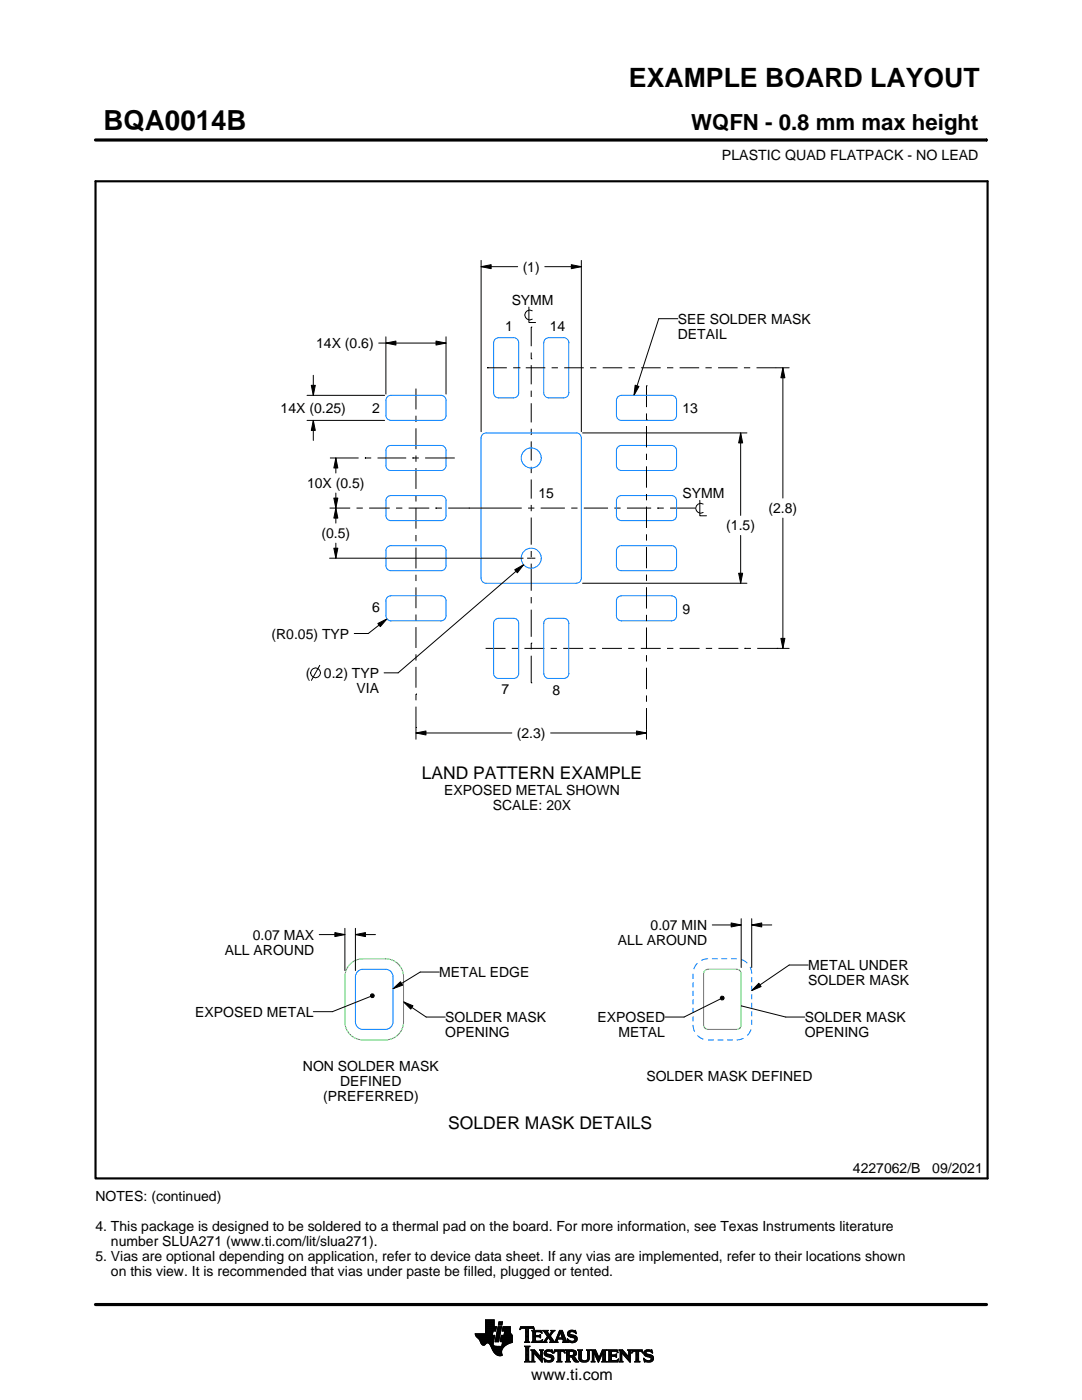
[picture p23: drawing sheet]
<svg xmlns="http://www.w3.org/2000/svg" width="216mm" height="279mm" viewBox="0 0 216 279" stroke-linecap="round" stroke-linejoin="round" font-family="sans-serif">
<defs><g id="words">
<text font-size="5.5" x="20.6" y="26">BQA0014B</text>
<text font-size="5.3" x="125.5" y="17.4">EXAMPLE BOARD LAYOUT</text>
<text font-size="4.4" x="137.9" y="26">WQFN - 0.8 mm max height</text>
<g font-size="3.5">
<text x="84.2" y="155.6">LAND PATTERN EXAMPLE</text>
<text x="89.4" y="225.3">SOLDER MASK DETAILS</text>
</g>
<text font-size="3.2" x="106" y="275.3">www.ti.com</text>
<g font-size="2.8">
<text x="144.1" y="32">PLASTIC QUAD FLATPACK - NO LEAD</text>
<text x="104.3" y="54.2">(1)</text>
<text x="102.1" y="60.9">SYMM</text>
<text x="135.3" y="64.6">SEE SOLDER MASK</text>
<text x="63.1" y="69.5">14X (0.6)</text>
<text x="100.8" y="66.1">1</text>
<text x="109.7" y="66.1">14</text>
<text x="135.3" y="67.6">DETAIL</text>
<text x="56" y="82.4">14X (0.25)</text>
<text x="74.3" y="82.3">2</text>
<text x="136.2" y="82.4">13</text>
<text x="61.3" y="97.4">10X (0.5)</text>
<text x="107.4" y="99.5">15</text>
<text x="136.2" y="99.4">SYMM</text>
<text x="64.1" y="107.4">(0.5)</text>
<text x="144.9" y="105.9">(1.5)</text>
<text x="153.3" y="102.4">(2.8)</text>
<text x="74.3" y="122.2">6</text>
<text x="136.2" y="122.5">9</text>
<text x="54.2" y="127.4">(R0.05) TYP</text>
<text x="61" y="135.3">(</text>
<text x="64.6" y="135.3">0.2) TYP</text>
<text x="71.2" y="138.3">VIA</text>
<text x="100.1" y="138.5">7</text>
<text x="110.2" y="138.6">8</text>
<text x="103.1" y="147.3">(2.3)</text>
<text x="88.6" y="158.7">EXPOSED METAL SHOWN</text>
<text x="98.3" y="161.7">SCALE: 20X</text>
<text x="129.8" y="185.6">0.07 MIN</text>
<text x="44.9" y="190.5">ALL AROUND</text>
<text x="50.5" y="187.5">0.07 MAX</text>
<text x="123.3" y="188.6">ALL AROUND</text>
<text x="87.7" y="195">METAL EDGE</text>
<text x="161.3" y="193.6">METAL UNDER</text>
<text x="161.3" y="196.6">SOLDER MASK</text>
<text x="39" y="202.9">EXPOSED METAL</text>
<text x="88.8" y="204">SOLDER MASK</text>
<text x="119.2" y="204">EXPOSED</text>
<text x="160.6" y="204">SOLDER MASK</text>
<text x="88.8" y="207">OPENING</text>
<text x="123.4" y="207">METAL</text>
<text x="160.6" y="207">OPENING</text>
<text x="60.4" y="213.7">NON SOLDER MASK</text>
<text x="129" y="215.7">SOLDER MASK DEFINED</text>
<text x="64.5" y="219.7">(PREFERRED)</text>
<text x="67.9" y="216.7">DEFINED</text>
<text x="19" y="239.7">NOTES: (continued)</text>
<text x="170.2" y="234.2">4227062/B</text>
<text x="186" y="234.2">09/2021</text>
<text x="19" y="245.7">4. This package is designed to be soldered to a thermal pad on the board. For more information, see Texas Instruments literature</text>
<text x="19" y="251.7">5. Vias are optional depending on application, refer to device data sheet. If any vias are implemented, refer to their locations shown</text>
<text x="22.1" y="248.7">number SLUA271 (www.ti.com/lit/slua271).</text>
<text x="22.1" y="254.7">on this view. It is recommended that vias under paste be filled, plugged or tented.</text>
</g>
</g></defs>
<g fill="none" stroke="#000" stroke-width=".2">
<path d="M19.1 27.9h177.7M196.8 27.7v.5M96 53.2l2-.4v.8zM96 52v34.1M96 53.2h7.3M108.7 53.2h7.3M114 52.8l2 .4-2 .4zM116 52v34.1M61.3 78.9h15.5M62.1 76.9h.8l-.4 2zM62.5 74.9v4M75.6 68.5h13.4"/>
<path d="M77 68.5l2-.4v.8zM77 67.2v11.5M83 77.5v4.2M87 68.1l2 .4-2 .4zM89 67.2v11.5M97.2 73.4h.1M97.2 73.4h3.9M102.4 73.4h1.3M103.7 73.4h.1M104.9 73.4h3.9M105.5 61.3v3.1h1.4M106 71.6h.1"/>
<path d="M106 65.3h.1M106 65.3v3.8M106 70.4v1.2M106 72.9v3.8M106 78v1.2M106.2 62a.98 .98 0 0 0-1.5 .9 .98 .98 0 0 0 1.5 .8M110.1 73.4h1.2M112.6 73.4h3.9M117.7 73.4h1.3M120.3 73.4h3.9M125.4 73.4h1.3M126.7 76.9l.8 .2-1 1.8z"/>
<path d="M127.9 73.4h3.9M129 77h.1M129 77v4.2M133.1 73.4h1.2M135.3 63.6h-3.8l-5 15.3M135.6 73.4h3.9M140.8 73.4h1.2M143.3 73.4h3.9M148.4 73.4h1.3M151 73.4h6.5M156.2 73.4l.4 2h-.8zM156.2 73.4v26"/>
<path d="M61.3 83.9h15.5M62.5 83.9l.4 2h-.8zM62.5 83.9v4M65.8 91.4h5.8M66.6 99.4h.8l-.4 2zM67 91.4l.4 2h-.8zM67 91.4v3M67 98.4v6M72.8 91.4h.1M72.8 91.4h1.3M75.3 91.4h5.8M82.3 91.4h.1"/>
<path d="M82.3 91.4h1.3M83 83v1.2M83 85.5v4.1M83 90.9v1.3M83 93.4v4.2M83 98.8v1.3M84.8 91.4h5.7M90.5 91.4h.1M106 80.5v3.8M106 85.6v1.2M106 88.1v3.8M106 93.2v1.2"/>
<path d="M106 95.7v3.8M116.3 86.4h32.7M129 83.8h.1M129 82.5v1.3M129 85v4.3M129 90.5v1.3M129 93.1v4.2M129 98.6v1.2M139.6 99.9v3h1.4M147.8 86.4l.4 2h-.8zM147.8 86.4v16.5M65.8 111.4h38.6"/>
<path d="M65.8 101.4h4.1M66.6 109.4h.8l-.4 2zM67 101.4l.4 2h-.8zM67 108.4v3M71.1 101.4h1.3M73.7 101.4h4.1M79 101.4h1.3M81.5 101.4h4.2M83 101.4v4.1M83 106.8v1.2M83 109.3v4.1M83 114.7v1.3"/>
<path d="M83 117.2v4.2M86.9 101.4h.1M86.9 101.4h1.3M89.4 101.4h14.7M93.5 101.4h.1M102.7 113.7l1.8-1-1.3 1.6zM104.5 112.7l-25.1 21.6h-2.8M105.2 111.4h1.6M105.4 101.4h1.2M106 100.8v1.2M106 103.3v5.4M106 110v1.2"/>
<path d="M106 112.5v5.4M106 119.2v1.2M107.9 101.4h4.8M114 101.4h1.2M116.3 116.4h32.7M116.5 101.4h4.8M122.6 101.4h1.2M125.1 101.4h4.8M129 101.1v4.3M129 106.6v1.3M129 109.1v4.3M129 114.7v1.2"/>
<path d="M129 117.2v4.3M131.2 101.4h.1M131.2 101.4h1.2M133.7 101.4h4.8M138.5 101.4h.1M140.3 100.6a.98 .98 0 0 0-1.5 .8 .98 .98 0 0 0 1.5 .9M147.4 114.4h.8l-.4 2zM147.8 106.9v9.5M156.2 103.4v26M63.8 132.8l-1.7 3M75.4 124.4l1.8-.9-1.3 1.6zM77.2 123.5l-3.7 2.9h-2.8"/>
<path d="M83 138.5h.1M83 122.6v1.3M83 125.2v4.1M83 130.6v1.2M83 133.1v4.1M83 138.5v1.3M96.9 129.4h4M102.1 129.4h1.3M104.6 129.4h4M106 128.3h.1M106 136.3h.1M106 121.7v5.4"/>
<path d="M106 128.3v1.3M106 130.9v5.4M109.9 129.4h1.2M112.4 129.4h4M117.6 129.4h1.3M120.1 129.4h4M125.4 129.4h1.2M127.9 129.4h3.9M129 122.7v1.3M129 125.2v4.3M129 130.7v1.3M129 133.3v4.2"/>
<path d="M129 138.8v1.2M133.1 129.4h1.3M135.6 129.4h4M140.8 129.4h1.3M143.4 129.4h3.9M148.6 129.4h.1M148.6 129.4h1.2M151.1 129.4h6.4M155.1 129.4h.1M155.8 127.4h.8l-.4 2zM83 146.3l2-.4v.8zM83 145.2h.1"/>
<path d="M83 141v6.5M83 146.3h19.1M109.9 146.3h19.1M127 145.9l2 .4-2 .4zM129 141.3v6.2M63.7 186.5h5.1M66.8 186.1l2 .4-2 .4zM68.8 185.3v8.4M70.9 186.5l2-.4v.8zM70.9 185.3v8.4M70.9 186.5h4M73.9 198.9l-7.6 3h-3.8"/>
<path d="M73.9 198.5l.3-.2 .3 .1 .2 .3-.2 .3-.3 .1-.3-.2zM78.4 197.3l1.5-1.4 .4 .7zM80.5 199.9l1.9 .8-.4 .7zM80.5 199.9l4.5 3.1h3.8M87.7 194h-3.8l-5.5 3.3M142.1 184.6h5.8M143.7 199l.3-.2 .4 .1 .1 .3-.1 .3-.4 .1-.3-.2zM143.8 199.4l-7.3 3.6h-3.8M145.9 184.2l2 .4-2 .4zM147.9 183.3v9.8M150 184.6l2-.4v.8zM150 184.6h4"/>
<path d="M150 183.3v9.8M151.4 196.2l.5 .7-1.9 .8zM161.3 192.6h-3.8l-7.5 5.1M147.9 200.7l8.9 2.3h3.8M94.8 266.2h3.5M94.8 266.3h3.5M94.9 266.4h3.3M94.9 266.5h3.8l-.2 1.2M94.9 266.5h3.8M95 266.6h3.7M95 266.7h3.7M95.1 266.8h3.6"/>
<path d="M95.2 266.9h3.4M95.3 267h3.3M95.4 267.1h3.2M95.5 267.2h3.1M95.6 267.3h3M95.7 267.4h2.8M95.7 267.5h2.8M95.8 267.6h2.7M95.8 267.7h2.7M95.9 267.8h2.6M95.9 267.9h2.5M95.9 268h2.5"/>
<path d="M96 268h1.1M96 268.1h1M96.1 268.2h.8M96.1 268.3h.7M96.2 268.4h.6M96.3 268.4h.4M96.9 266.1h1.4M96.9 266h1.4M96.9 265.9h1.4M96.9 265.8h1.5M96.9 265.7h1.5M96.9 264.7l2.2 .1-.2 .9h-.5l-.2 .8"/>
<path d="M96.9 265.6h2M96.9 265.5h2M96.9 265.4h2M96.9 265.3h2.1M96.9 265.2h2.1M96.9 265.1h2.1M96.9 265h2.1M96.9 264.9h2.1M96.9 264.8h2.2M96.9 264.6h1.7M96.9 264.5h1.7M96.9 264.4h1.7"/>
<path d="M96.9 264.3h1.7M96.9 264.2h1.7M96.9 264.1h1.7M96.9 264h1.7M96.9 263.9h1.7M96.9 263.8h1.7M96.9 263.7h1.7M96.9 263.6h1.7M96.9 263.5h1.7M96.9 263.4h1.7M97.5 268h.9M97.6 268.1h.8"/>
<path d="M97.7 268.2h.7M97.7 268.3h.7M97.8 268.4h.6M97.9 268.5h.6M97.9 268.6h.7M98 268.7h1.1M98 268.8h2.6M98 268.8h2.5M98.1 268.9h2.3M98.1 269h2.3M98.1 269.1h2.2M98.2 269.2h2.1"/>
<path d="M98.2 269.2h2M98.2 269.3h2M98.3 269.4h1.9M98.3 269.5h1.8M98.4 269.6h1.7M98.4 268v.4l.3 .2 2 .1M98.5 269.7h1.6M98.5 267.7l-.1 .3M98.5 269.8h1.6M98.6 269.9h1.5M98.6 264.8v-1.4h-1.7v2.8h-2.1l.1 .3 .7 .8 .7 1.1 .3 .1 .6-.5 .4 .1 1 1.8 .8 .6h.8l-.1-1 .8-1M98.6 270h1.5"/>
<path d="M98.7 270h1.4M98.8 270.1h1.3M98.8 267.7h.7M98.8 267.6h.7M98.8 267.5h.7M98.9 270.2h1.2M98.9 267.4h.7M98.9 267.3h.7M98.9 267.2h.7M98.9 267.1h.7M98.9 267h.7M98.9 270.3h1.3"/>
<path d="M99 266.9h.6M99 266.9h.7M99 266.8h.7M99 266.7h.7M99 266.6h.7M99 266.5h.7M99.1 270.4h1.1M99.1 266.4h.7M99.1 266.3h.7M99.1 266.2h.7M99.1 266.1h.7M99.1 266h.7"/>
<path d="M99.2 265.9h.7M99.2 265.8h.7M99.2 270.4h1M99.2 265.7h.7M99.2 265.6h.7M99.2 265.5h.7M99.3 265.4h.6M99.3 265.4h.7M99.3 265.3h.7M99.3 265.2h.7M99.3 265.1h.7M99.3 265h.7"/>
<path d="M99.4 270.5h.8M99.4 264.9h.7M99.4 264.8h.7M99.4 264.8h.7l-.6 3h-.7zM99.4 264.5l.2-.7h.7l-.2 .7h-.7M99.5 264.4h.6M99.5 264.3h.7M99.5 264.2h.7M99.5 264.1h.7M99.5 264h.7M99.5 263.9h.7M99.6 263.8h.7"/>
<path d="M99.8 270.6h.1M99.8 267.7h2.4M99.8 267.6h2.4M99.8 267.5h2.4M99.9 267.4h2.3M99.9 267.3h2.3M99.9 267.2h2.3M99.9 267.1h2.3M99.9 267h2.3M99.9 266.9h2.3M100 266.9h2.2M100 266.8h2.2"/>
<path d="M100 266.7h2.2M100 266.6h2.2M100 266.5h2.2M100.1 268.6h.7M100.2 268.5h.7M100.2 268.4h.8M100.2 268.4h.9M100.2 268.3h1M100.2 268.2h1.2M100.2 265.6h1.6M100.2 268.1h1.4M100.2 265.5h1.6"/>
<path d="M100.2 268h1.6M100.3 265.4h1.5M100.3 268h1.7M100.3 267.9h1.9M100.3 265.3h1.5M100.3 267.8h1.9M100.3 265.2h1.5M100.3 265.1h1.5M100.3 265h1.5M100.4 264.9h1.4M100.4 264.8h1.4M100.6 266.5l.1-.8h-.5l.2-.9h1.4l.1 1.1 .3 .6v1.4l-1.3 .6"/>
<path d="M100.6 266.4h1.5M100.6 266.3h1.4M100.6 266.2h1.4M100.6 266.1h1.3M100.7 266h1.2M100.7 265.9h1.2M100.7 265.8h1.1M100.7 265.7h1.1M102.2 266.5h-2.2l-.2 1.1 .5 .2-.2 .9M103.7 265.3h.1M103.8 265.2h.2M103.8 265h2.8"/>
<path d="M103.8 264.9h2.7M103.9 264.8h2.6M104.7 267.8h1M104.7 271.8h1.1M104.7 268.7h1M104.8 267.7h.7M104.8 271.7h.8M104.9 265.2h.6M104.9 268.9h.6M104.9 267.6h.6M104.9 267.5l-.2 .3M104.9 267.5h.6"/>
<path d="M104.9 267.4h.6M104.9 267.3h.6M104.9 267.2h.6M104.9 267.1h.6M104.9 267h.6M104.9 266.8h.6M104.9 266.7h.6M104.9 266.6h.6M104.9 266.5h.6M104.9 266.4h.6M104.9 266.3h.6M104.9 266.2h.6"/>
<path d="M104.9 266.1h.6M104.9 265.9h.6M104.9 265.8h.6M104.9 265.7h.6M104.9 265.6h.6M104.9 265.5h.6M104.9 265.4h.6M104.9 265.3h.6M104.9 271.5h.6M104.9 269h.6M104.9 271.4h.6M104.9 271.4v-2.4l-.2-.4h1.1l-.3 .4v2.4"/>
<path d="M104.9 271.4l-.2 .4h1.1l-.3-.4M104.9 271.3h.6M104.9 271.2h.6M104.9 271.1h.6M104.9 271h.6M104.9 270.9h.6M104.9 270.8h.6M104.9 270.6h.6M104.9 270.5h.6M104.9 270.4h.6M104.9 270.3h.6M104.9 270.2h.6"/>
<path d="M104.9 270.1h.6M104.9 270h.6M104.9 269.9h.6M104.9 269.8h.6M104.9 269.6h.6M104.9 269.5h.6M104.9 269.4h.6M104.9 269.3h.6M104.9 269.2h.6M104.9 269.1h.6M105.5 267.5l.2 .3M105.5 267.5v-2.3l.7-.1 .4 .3-.1-.6h-2.6l-.1 .6 .4-.3 .7 .1v2.3"/>
<path d="M105.7 267.8h-1M105.9 271.8h.8M105.9 269.4h.8M106.1 269.5h.7M106.1 267.8h2M106.1 271.7h.5M106.2 269.6h.7M106.2 271.5h.3M106.2 265.6h1.8M106.2 269.8h.8M106.2 271.4h.3M106.2 271.4l-.3 .4h.8l-.2-.4"/>
<path d="M106.2 271.3h.3M106.2 271.2h.3M106.2 271.1h.3M106.2 271h.3M106.2 270.9h.3M106.2 270.8h.3M106.2 270.6h.3M106.2 270.5h.3M106.2 270.4h.3M106.2 270.3h.3M106.2 270.2h.3M106.2 270.1h.3"/>
<path d="M106.2 270h1M106.2 269.9h.9M106.2 269.8v1.6M106.2 269.8l-.3-.4h.8l1.2 1.4M106.3 267.7h1.8M106.3 265.7h1.8M106.3 267.6h.6M106.3 265.8h.6M106.3 267.5l-.2 .3M106.3 267.5h.5M106.3 267.4h.5M106.3 267.3h.5"/>
<path d="M106.3 267.2h.5M106.3 267.1h.5M106.3 267h.5M106.3 266.8h.5M106.3 266.7h1.6M106.3 266.6h1.6M106.3 266.5h.5M106.3 266.4h.5M106.3 266.3h.5M106.3 266.2h.5M106.3 266.1h.5M106.3 265.9h.5"/>
<path d="M106.4 265.2h.2M106.5 270h.1M106.5 270v1.4M106.5 265.3h.1M106.6 270.1h.7M106.7 270.2h.7M106.8 270.3h.7M106.8 265.9l.2-.1h.6l.6 .2-.2-.5h-1.9l.2 .3v1.7M106.8 265.9v.6h.8l.3-.2v.7M106.9 270.4h.7M107 270.5h.7M107.1 270.6h.7"/>
<path d="M107.2 270.8h1M107.3 270.9h.9M107.4 271h.8M107.5 271.1h.7M107.6 271.2h.6M107.6 266.5h.3M107.7 271.3h.5M107.7 269.4h.7M107.7 266.8h.2M107.7 267.6h.5M107.8 266.4h.1M107.8 271.4h.4"/>
<path d="M107.8 267h.1M107.8 265.8h.3M107.8 269.5h.5M107.9 271.5h.3M107.9 269.6h.3M107.9 267l-.3-.2h-.8l.1 .8h.9l.5-.2M107.9 269.8h.3M107.9 270.6h.3M107.9 270.5h.3M107.9 270.4h.3M107.9 270.3h.3M107.9 270.2h.3"/>
<path d="M107.9 270.1h.3M107.9 270h.3M107.9 269.9h.3M107.9 269.8v1M107.9 269.8l-.2-.4h.7l-.2 .4M108 271.7h.2M108 265.9h.1M108 267.5h.2M108.1 271.8h.1M108.1 266.1h.1M108.2 267.4h.1M108.2 269.8v2.1l-1.7-1.9"/>
<path d="M108.2 267.8h.9M108.3 267.4l-.2 .5-2-.1M108.3 265.6h1M108.5 267.7h.5M108.5 271.1l.8 .4h.5l.2-.1-.1-.4-1-.4-.3-.3 .1-.7 .7-.2 .6 .1 .2-.1 .1 .6-.9-.3-.3 .1-.1 .3 1.3 .4 .2 .6M108.5 271.1h.1M108.5 265.7h.7M108.5 271.2h.2M108.6 271.3h.2M108.6 270.1h.4M108.6 270h.4M108.6 270.2h.6"/>
<path d="M108.6 267.6h.4M108.6 271.4h.4M108.6 269.9h.4M108.6 270.3h1M108.6 265.8h.7M108.6 271.5h.8M108.6 269.8h.5M108.7 271.7h1.5M108.7 270.4h1.3M108.7 267.5h.3M108.7 271.8h.1M108.7 265.9h.6"/>
<path d="M108.7 269.6h1.5M108.8 267.4h.3M108.8 270.5h1.5M108.8 266.1h.6M108.8 269.5h1.4M108.8 267.3h.4M108.9 266.2h.6M108.9 267.2h.4M108.9 266.3h.6M108.9 270.6h1.5M109 267.1h.3M109 266.4h1"/>
<path d="M109.1 271.8h.9M109.1 269.4h.7M109.1 267h.9M109.1 266.5h.8M109.1 267.8h-.9M109.2 266.8h.8M109.2 266.6h.6M109.2 266.7h.7M109.2 266.7l-.6 .9-.4 .2M109.3 270.8h1.1M109.5 267.1h.6M109.6 267.2h.6"/>
<path d="M109.7 271.5h.7M109.7 267.3h.6M109.7 267.8l.2-.2-.5-.7-.4 .8 .1 .1M109.7 267.8h1.6M109.7 266.3h.4M109.7 267.4h.6M109.8 270.9h.7M109.8 266.2h.3M109.8 266.6l.9 1.2 1-2.3h.5l.8 2.1 .3 .2M109.8 267.5h.6M109.9 266.1h.3M109.9 269.8h.4"/>
<path d="M109.9 267.6h.6M109.9 267.7h.7M109.9 271.4h.5M109.9 265.9h.4M110 271h.5M110 265.6h.7M110 265.9l-.4 .5-.4-.6 .2-.3h-1.1l.9 1.2M110 265.9l.1-.2-.2-.2h.8l-.9 1.1M110 271.3h.5M110 265.8h.4M110 271.1h.5M110 271.2h.5"/>
<path d="M110.1 269.4h.1M110.1 265.7h.4M110.1 269.9h.2M110.2 270h.1M110.5 270h.1M110.5 269.9h.2M110.5 271.1l-.2 .5-.8 .3-.6-.2-.2 .1-.2-.7M110.5 269.8h.3M110.6 269.6h2.1M110.6 269.5h2M110.6 269.4h2M110.7 267.7h.5"/>
<path d="M110.8 267.6h.4M110.9 267.5h.3M110.9 267.4h.3M111 267.3h.3M111 267.2h1.8M111 267.1h1.8M111.1 267h.3M111.1 271.8h1M111.1 266.8h.4M111.2 266.7h.3M111.2 267.5l.1-.2h1l.1 .2M111.2 267.5v.3h.1"/>
<path d="M111.2 266.6h.3M111.3 266.5h.3M111.3 271.7h.6M111.3 266.4h.3M111.3 271.5h.6M111.3 267.8h-1.6M111.3 269.8h.6M111.4 266.3h.3M111.4 271.4h.5M111.4 271.4l-.1-1.7h-.4l-.4 .4 .2-.7h1.9l.1 .7-.3-.4h-.5v1.7M111.4 270.5h.5M111.4 270.4h.5"/>
<path d="M111.4 270.3h.5M111.4 270.2h.5M111.4 270.1h.5M111.4 270h.5M111.4 269.9h.5M111.4 271.4l-.3 .4h1l-.2-.4M111.4 271.3h.5M111.4 271.2h.5M111.4 271.1h.5M111.4 271h.5M111.4 270.9h.5M111.4 270.8h.5"/>
<path d="M111.4 270.6h.5M111.4 266.2h.3M111.4 266.1h.4M111.5 265.9h.9M111.5 265.8h.8M111.6 265.7h.7M111.6 265.6h.6M111.8 265.9l.4 1.1h-.8zM111.9 266.1h.5M111.9 266.2h.5M111.9 266.3h.6M112 266.4h.5"/>
<path d="M112 266.5h.6M112.1 266.6h.5M112.1 266.7h.6M112.1 266.8h.6M112.2 267h.5M112.2 267.8h1.1M112.3 267.3h.6M112.3 267.4h.6M112.4 267.5h.6M112.4 267.5v.3h-.2M112.4 269.8h.3M112.4 267.6h.6"/>
<path d="M112.4 267.7h.7M112.6 269.9h.1M112.6 270h.2M112.8 271.8h1M112.8 269.4h1.6M113 269.5h1.7M113 271.7h.7M113 269.6h1.9M113 271.5h.6M113 269.8h.6M113 271.4h.6M113 271.4l-.2 .4h1l-.2-.4"/>
<path d="M113 271.3h.6M113 271.2h.6M113 271.1h.6M113 271h.6M113 270.9h.6M113 270.8h1.5M113 270.6h1.6M113 270.5h1.8M113 270.4h.6M113 270.3h.6M113 270.2h.6M113 270.1h.6"/>
<path d="M113 270h.6M113 269.9h.6M113 269.8v1.6M113 269.8l-.2-.4h1.4l.6 .2 .2 .3v.4l-.2 .3-.4 .1M113.2 267.3h.2M113.2 267.4h.3M113.2 266.2h.5M113.2 266.3h.6M113.2 266.1h.5M113.3 267.5h.3M113.3 267.8h-1.1M113.3 266.4h.9"/>
<path d="M113.3 265.9h.4M113.3 267.6h.6M113.3 266.5h1.3M113.3 267.7h1.6M113.3 265.8h.5M113.3 267.8h.2M113.4 266.6h1.5M113.4 265.7h1.5M113.4 265.7l.5-.2 .7 .1 .2-.1 .1 .7-.7-.4h-.4l-.1 .3 .1 .2 .9 .2 .4 .3 .1 .5-.3 .5-.6 .2-.7-.2-.2 .1-.2-.7 .9 .5 .5-.1 .1-.3-.2-.3-1.1-.4-.2-.4zM113.5 266.7h1.5M113.5 265.6h1.4M113.6 271.4v-.6h.4l.7 1h.8"/>
<path d="M113.6 269.9l.1-.2 .7 .2v.4l-.4 .2M113.6 269.9v.6M113.7 267.8h1.1M113.8 266.8h1.3M113.8 265.5h.6M114 268h.4M114.1 270.9h.6M114.2 271h.6M114.2 271.1h.7M114.3 271.2h.6M114.3 267h.8M114.3 269.8h.7"/>
<path d="M114.3 270.4h.6M114.4 271.3h.6M114.4 270.7l1.1 1.1M114.4 270.7h.1M114.4 271.4h.7M114.4 269.9h.6M114.4 270.3h.6M114.5 267.6h.5M114.5 270.2h.5M114.5 270h.5M114.5 265.8h.4M114.5 270.1h.5"/>
<path d="M114.5 271.5h.7M114.6 271.7h.7M114.6 267.1h.6M114.6 267.5h.5M114.7 267.2h.5M114.7 267.4h.5M114.7 265.9h.3M114.7 267.3h.5M114.7 271.8h.8M114.8 266.1h.2M114.9 266.2h.1M115.3 269.4h.9"/>
<path d="M115.4 269.5h.7M115.5 269.6h.5M115.5 269.8h.5M115.5 269.8v1.4l.4 .5 .6 .2 .7-.1 .3-.3 .1-.5M115.5 271h.5M115.5 270.9h.5M115.5 270.8h.5M115.5 270.6h.5M115.5 270.5h.5M115.5 270.4h.5M115.5 270.3h.5M115.5 270.2h.5"/>
<path d="M115.5 270.1h.5M115.5 270h.5M115.5 269.9h.5M115.5 269.8l-.2-.4h.9l-.2 .4M115.5 271.1h.5M115.5 271.2h.5M115.5 271.3h.6M115.6 271.4h.6M115.7 271.5h.8M115.8 271.7h1.5M116 271l.2 .4 .5 .2 .4-.2 .2-.4M116 269.8v1.2"/>
<path d="M116 271.8h1.1M116.8 271.5h.6M117 269.4h.8M117.1 271.4h.4M117.2 269.5h.5M117.2 271.3h.4M117.2 269.6h.4M117.2 271.2h.4M117.2 271.1h.4M117.3 269.8h.3M117.3 271h.3M117.3 270.9h.3"/>
<path d="M117.3 270.8h.3M117.3 270.6h.3M117.3 270.5h.3M117.3 270.4h.3M117.3 270.3h.3M117.3 270.2h.3M117.3 270.1h.3M117.3 270h.3M117.3 269.9h.3M117.6 269.8l.2-.4h-.8l.2 .3 .1 1.3M117.6 269.8v1.2M118 271.8h.7"/>
<path d="M118 269.4h.8M118.1 269.5h.8M118.1 271.7h.5M118.2 269.6h.7M118.2 271.5h.3M118.2 269.8h.8M118.2 271.4h.3M118.2 269.8l-.2-.4h.8l.7 1.6 .7-1.6h.9l-.3 .4M118.2 271.4l-.2 .4h.7l-.2-.4M118.2 271.3h.3M118.2 271.2h.3M118.2 271.1h.3"/>
<path d="M118.2 271h.3M118.2 270.9h.3M118.2 270.8h.3M118.2 270.6h.3M118.2 270.5h.3M118.2 270.4h.3M118.2 270.3h.3M118.2 270.2h.3M118.2 270.1h.3M118.2 270h.9M118.2 269.9h.8M118.2 269.8v1.6"/>
<path d="M118.6 270.1h.5M118.6 270.2h.6M118.7 270.3h.5M118.7 270.4h.6M118.8 270.5h.5M118.8 270.6h.6M118.9 270.8h.5M118.9 270.9h.6M119 271h.8M119 271.1h.8M119.1 271.2h.6M119.1 271.3h.6"/>
<path d="M119.2 271.4h.4M119.2 271.5h.4M119.3 271.7h.2M119.3 271.8h.2M119.6 270.9h.3M119.6 270.8h.3M119.7 270.6h.3M119.7 270.5h.3M119.8 270.4h.3M119.8 270.3h.3M119.9 270.2h.3M119.9 270.1h.3"/>
<path d="M120 270h.8M120 269.9h.8M120 269.8h.8M120.1 271.8h1M120.1 269.6h.7M120.1 269.5h.8M120.2 269.4h.9M120.2 271.7h.7M120.3 271.5h.5M120.3 271.4h.5M120.3 271.4l-.2 .4h1l-.3-.4M120.3 271.4v-1.5l-.9 2-.9-2v1.5"/>
<path d="M120.3 271.3h.5M120.3 271.2h.5M120.3 271.1h.5M120.3 271h.5M120.3 270.9h.5M120.3 270.8h.5M120.3 270.6h.5M120.3 270.5h.5M120.3 270.4h.5M120.3 270.3h.5M120.3 270.2h.5M120.3 270.1h.5"/>
<path d="M120.8 269.8v1.6M121.2 271.8h2M121.2 269.4h1.9M121.4 269.5h1.8M121.4 271.7h1.9M121.5 269.6h1.7M121.5 271.5h1.8M121.5 269.8h.5M121.5 271.4h.5M121.5 269.8l-.3-.4h1.9l.2 .6M121.5 269.9h.5M121.5 269.8v1.6"/>
<path d="M121.5 271.3h.5M121.5 271.2h.5M121.5 271.1h.5M121.5 271h.5M121.5 270.9h.5M121.5 270.8h.5M121.5 270.6h1.5M121.5 270.5h1.5M121.5 270.4h1.5M121.5 270.3h.5M121.5 270.2h.5M121.5 270.1h.5"/>
<path d="M121.5 270h.5M122.6 270.4l.4-.2v.7l-.2-.2h-.8v.7l.2 .1M122.9 270.8h.1M122.9 270.3h.1M123 269.8h.3M123.1 271.4h.3M123.2 269.9h.1M123.3 270h.1M123.3 270l-.4-.3h-.8l-.1 .7M123.3 271.3h.1M123.4 271.2h.1M123.4 271.2l-.2 .6h-2l.3-.4"/>
<path d="M123.4 271.2l-.3 .3h-.4M123.5 271.8h.8M123.5 269.4h.7M123.6 269.5h.7M123.7 271.7h.5M123.7 269.6h.7M123.7 271.5h.4M123.7 269.8h.8M123.7 271.4h.4M123.7 271.4l-.2 .4h.8l-.2-.4M123.7 271.3h.4M123.7 271.2h.4"/>
<path d="M123.7 271.1h.4M123.7 271h.4M123.7 270.9h.4M123.7 270.8h.4M123.7 270.6h.4M123.7 270.5h.4M123.7 270.4h.4M123.7 270.3h.4M123.7 270.2h.4M123.7 270.1h.4M123.7 270h1M123.7 269.9h.9"/>
<path d="M123.7 269.8v1.6M123.7 269.8l-.2-.4h.7l1.2 1.4 .1-1M124.1 270v1.4M124.1 270h.1M124.2 270.1h.6M124.2 270.2h.7M124.3 270.3h.7M124.4 270.4h.7M124.5 270.5h.7M124.6 270.6h.7M124.7 270.8h1.1M124.8 270.9h1"/>
<path d="M124.9 271h.9M125 271.1h.8M125.1 271.2h.7M125.2 271.3h.6M125.2 269.4h.8M125.3 271.4h.5M125.4 269.5h.5M125.4 271.5h.4M125.4 269.6h.4M125.5 269.8h.3M125.5 269.8l-.3-.4h.8l-.2 .4M125.5 270.4h.3"/>
<path d="M125.5 270.3h.3M125.5 270.2h.3M125.5 270.1h.3M125.5 270h.3M125.5 269.9h.3M125.5 270.6h.3M125.5 270.5h.3M125.5 271.7h.3M125.6 271.8h.2M125.8 269.8v2.1l-1.7-1.9M126 270h.1M126.1 269.9h.1"/>
<path d="M126.1 269.8h.3M126.1 269.6h2.1M126.2 269.5h2M126.2 269.4h2M126.6 271.8h1.1M126.9 271.7h.6M126.9 271.5h.5M126.9 269.8h.5M126.9 271.4h.5M126.9 271.4v-1.7h-.5l-.3 .4 .1-.7h1.9l.2 .7-.4-.4h-.5v1.7M126.9 270.5h.5M126.9 270.4h.5"/>
<path d="M126.9 270.3h.5M126.9 270.2h.5M126.9 270.1h.5M126.9 270h.5M126.9 269.9h.5M126.9 271.4l-.3 .4h1.1l-.3-.4M126.9 271.3h.5M126.9 271.2h.5M126.9 271.1h.5M126.9 271h.5M126.9 270.9h.5M126.9 270.8h.5"/>
<path d="M126.9 270.6h.5M128 269.8h.3M128.1 269.9h.2M128.2 270h.1M128.4 271.1h.1M128.4 271.2h.2M128.5 271.3h.2M128.5 270.1h.4M128.5 270h.4M128.5 270.2h.6M128.5 271.4h.4M128.5 269.9h.4"/>
<path d="M128.5 270.3h1M128.5 271.5h.8M128.5 269.8h.5M128.6 271.7h1.5M128.6 270.4h1.3M128.6 271.8h.1M128.6 269.6h1.5M128.7 270.5h1.5M128.7 269.5h1.4M128.8 270.6h1.5M128.9 271.8h1M129 269.4h.7"/>
<path d="M129.1 270.8l-.6-.4 .1-.7 .5-.3 .8 .1 .2-.1 .1 .7-.8-.4-.4 .1-.1 .2 1.3 .5 .2 .6M129.1 270.8l.7 .2v.4l-.6 .1-.8-.4M129.2 270.8h1.1M129.6 271.5h.7M129.6 270.9h.8M129.8 269.8h.4M129.8 271.4h.5M129.9 271h.5M129.9 271.3h.5M129.9 271.1h.5M129.9 271.2h.5M129.9 269.4h.2"/>
<path d="M130 269.9h.2M130.1 270h.1M130.4 271.1l-.3 .5-.7 .3-.6-.2-.2 .1-.2-.7"/>
<circle cx="63" cy="134.3" r=".98"/>
</g>
<g fill="#000">
<path d="M96 53.2l2-.4v.8zM114 52.8l2 .4-2 .4zM62.1 76.9h.8l-.4 2zM77 68.5l2-.4v.8zM87 68.1l2 .4-2 .4zM126.7 76.9l.8 .2-1 1.8zM156.2 73.4l.4 2h-.8zM62.5 83.9l.4 2h-.8zM67 91.4l.4 2h-.8zM147.8 86.4l.4 2h-.8zM66.6 99.4h.8l-.4 2zM67 101.4l.4 2h-.8z"/>
<path d="M66.6 109.4h.8l-.4 2zM102.7 113.7l1.8-1-1.3 1.6zM147.4 114.4h.8l-.4 2zM75.4 124.4l1.8-.9-1.3 1.6zM155.8 127.4h.8l-.4 2zM83 146.3l2-.4v.8zM127 145.9l2 .4-2 .4zM66.8 186.1l2 .4-2 .4zM70.9 186.5l2-.4v.8zM73.9 198.5l.3-.2 .3 .1 .2 .3-.2 .3-.3 .1-.3-.2zM78.4 197.3l1.5-1.4 .4 .7zM80.5 199.9l1.9 .8-.4 .7z"/>
<path d="M143.7 199l.3-.2 .4 .1 .1 .3-.1 .3-.4 .1-.3-.2zM145.9 184.2l2 .4-2 .4zM150 184.6l2-.4v.8zM151.4 196.2l.5 .7-1.9 .8z"/>
</g>
<path d="M19.1 36.2h178v199h-178z" fill="none" stroke="#000" stroke-width=".43"/>
<path d="M19 27.9h177.8M19 260.3h177.8" fill="none" stroke="#000" stroke-width=".63"/>
<g fill="none" stroke="#0080ff" stroke-width=".2">
<path d="M77.3 79.2l.7-.3h10a1 1 0 0 1 1 1v3a1 1 0 0 1-1 1h-10a1 1 0 0 1-1-1v-3zM98.8 67.7l.7-.3h3a1 1 0 0 1 1 1v10a1 1 0 0 1-1 1h-3a1 1 0 0 1-1-1v-10zM108.8 67.7l.7-.3h3a1 1 0 0 1 1 1v10a1 1 0 0 1-1 1h-3a1 1 0 0 1-1-1v-10zM123.3 79.2l.7-.3h10a1 1 0 0 1 1 1v3a1 1 0 0 1-1 1h-10a1 1 0 0 1-1-1v-3zM77.3 99.2l.7-.3h10a1 1 0 0 1 1 1v3a1 1 0 0 1-1 1h-10a1 1 0 0 1-1-1v-3zM77.3 89.2l.7-.3h10a1 1 0 0 1 1 1v3a1 1 0 0 1-1 1h-10a1 1 0 0 1-1-1v-3zM96.3 86.7l.7-.3h18a1 1 0 0 1 1 1v28a1 1 0 0 1-1 1h-18a1 1 0 0 1-1-1v-28zM123.3 99.2l.7-.3h10a1 1 0 0 1 1 1v3a1 1 0 0 1-1 1h-10a1 1 0 0 1-1-1v-3zM123.3 89.2l.7-.3h10a1 1 0 0 1 1 1v3a1 1 0 0 1-1 1h-10a1 1 0 0 1-1-1v-3zM77.3 109.2l.7-.3h10a1 1 0 0 1 1 1v3a1 1 0 0 1-1 1h-10a1 1 0 0 1-1-1v-3zM77.3 119.2l.7-.3h10a1 1 0 0 1 1 1v3a1 1 0 0 1-1 1h-10a1 1 0 0 1-1-1v-3zM123.3 119.2l.7-.3h10a1 1 0 0 1 1 1v3a1 1 0 0 1-1 1h-10a1 1 0 0 1-1-1v-3z"/>
<path d="M123.3 109.2l.7-.3h10a1 1 0 0 1 1 1v3a1 1 0 0 1-1 1h-10a1 1 0 0 1-1-1v-3zM98.8 123.7l.7-.3h3a1 1 0 0 1 1 1v10a1 1 0 0 1-1 1h-3a1 1 0 0 1-1-1v-10zM108.8 123.7l.7-.3h3a1 1 0 0 1 1 1v10a1 1 0 0 1-1 1h-3a1 1 0 0 1-1-1v-10zM71.5 193.7l.9-.3h4.5a1.5 1.5 0 0 1 1.5 1.5v9a1.5 1.5 0 0 1-1.5 1.5h-4.5a1.5 1.5 0 0 1-1.5-1.5v-9l.1-.4zM138.3 194.3v1.1M138.3 196v1.1M138.3 197.7v1.1M138.3 199.4v1.1M139.2 192.2l-.8 1.2M141.3 191.3l-1.4 .4M142.1 191.3h1.1M144 191.3h1.1"/>
<path d="M145.9 191.3h1.1M147.9 191.5l1.2 .7M149.7 193l.3 1.3M150 195v1M150 196.7v1M150 198.4v1M138.3 204.5l.3 1.4M138.3 201.1v1.1M138.3 202.8v1.1M139.2 206.7l1.2 .7M141.3 207.5h1.1M143.2 207.5h1.1"/>
<path d="M145.1 207.5h1.1M148.4 207.2l-1.4 .3M149.8 205.5l-.7 1.2M150 200.1v1M150 201.8v1M150 203.5v1"/>
<circle cx="106" cy="91.4" r="2"/>
<circle cx="106" cy="111.4" r="2"/>
</g>
<path d="M69.9 192.4a3.6 3.6 0 0 1 2.5-1.1h4.5a3.6 3.6 0 0 1 3.6 3.6v9a3.6 3.6 0 0 1-3.6 3.6h-4.5a3.6 3.6 0 0 1-3.6-3.6v-9a3.6 3.6 0 0 1 1.1-2.5zM140.7 193.7l.6-.3h5.7l.4 .2 .4 .3 .1 .4v10.2l-.1 .5-.4 .3-.4 .1h-5.7l-.5-.1-.3-.3-.1-.5v-10.2z" fill="none" stroke="#6ef200" stroke-width=".2"/>
<use href="#words"/>
</svg>
